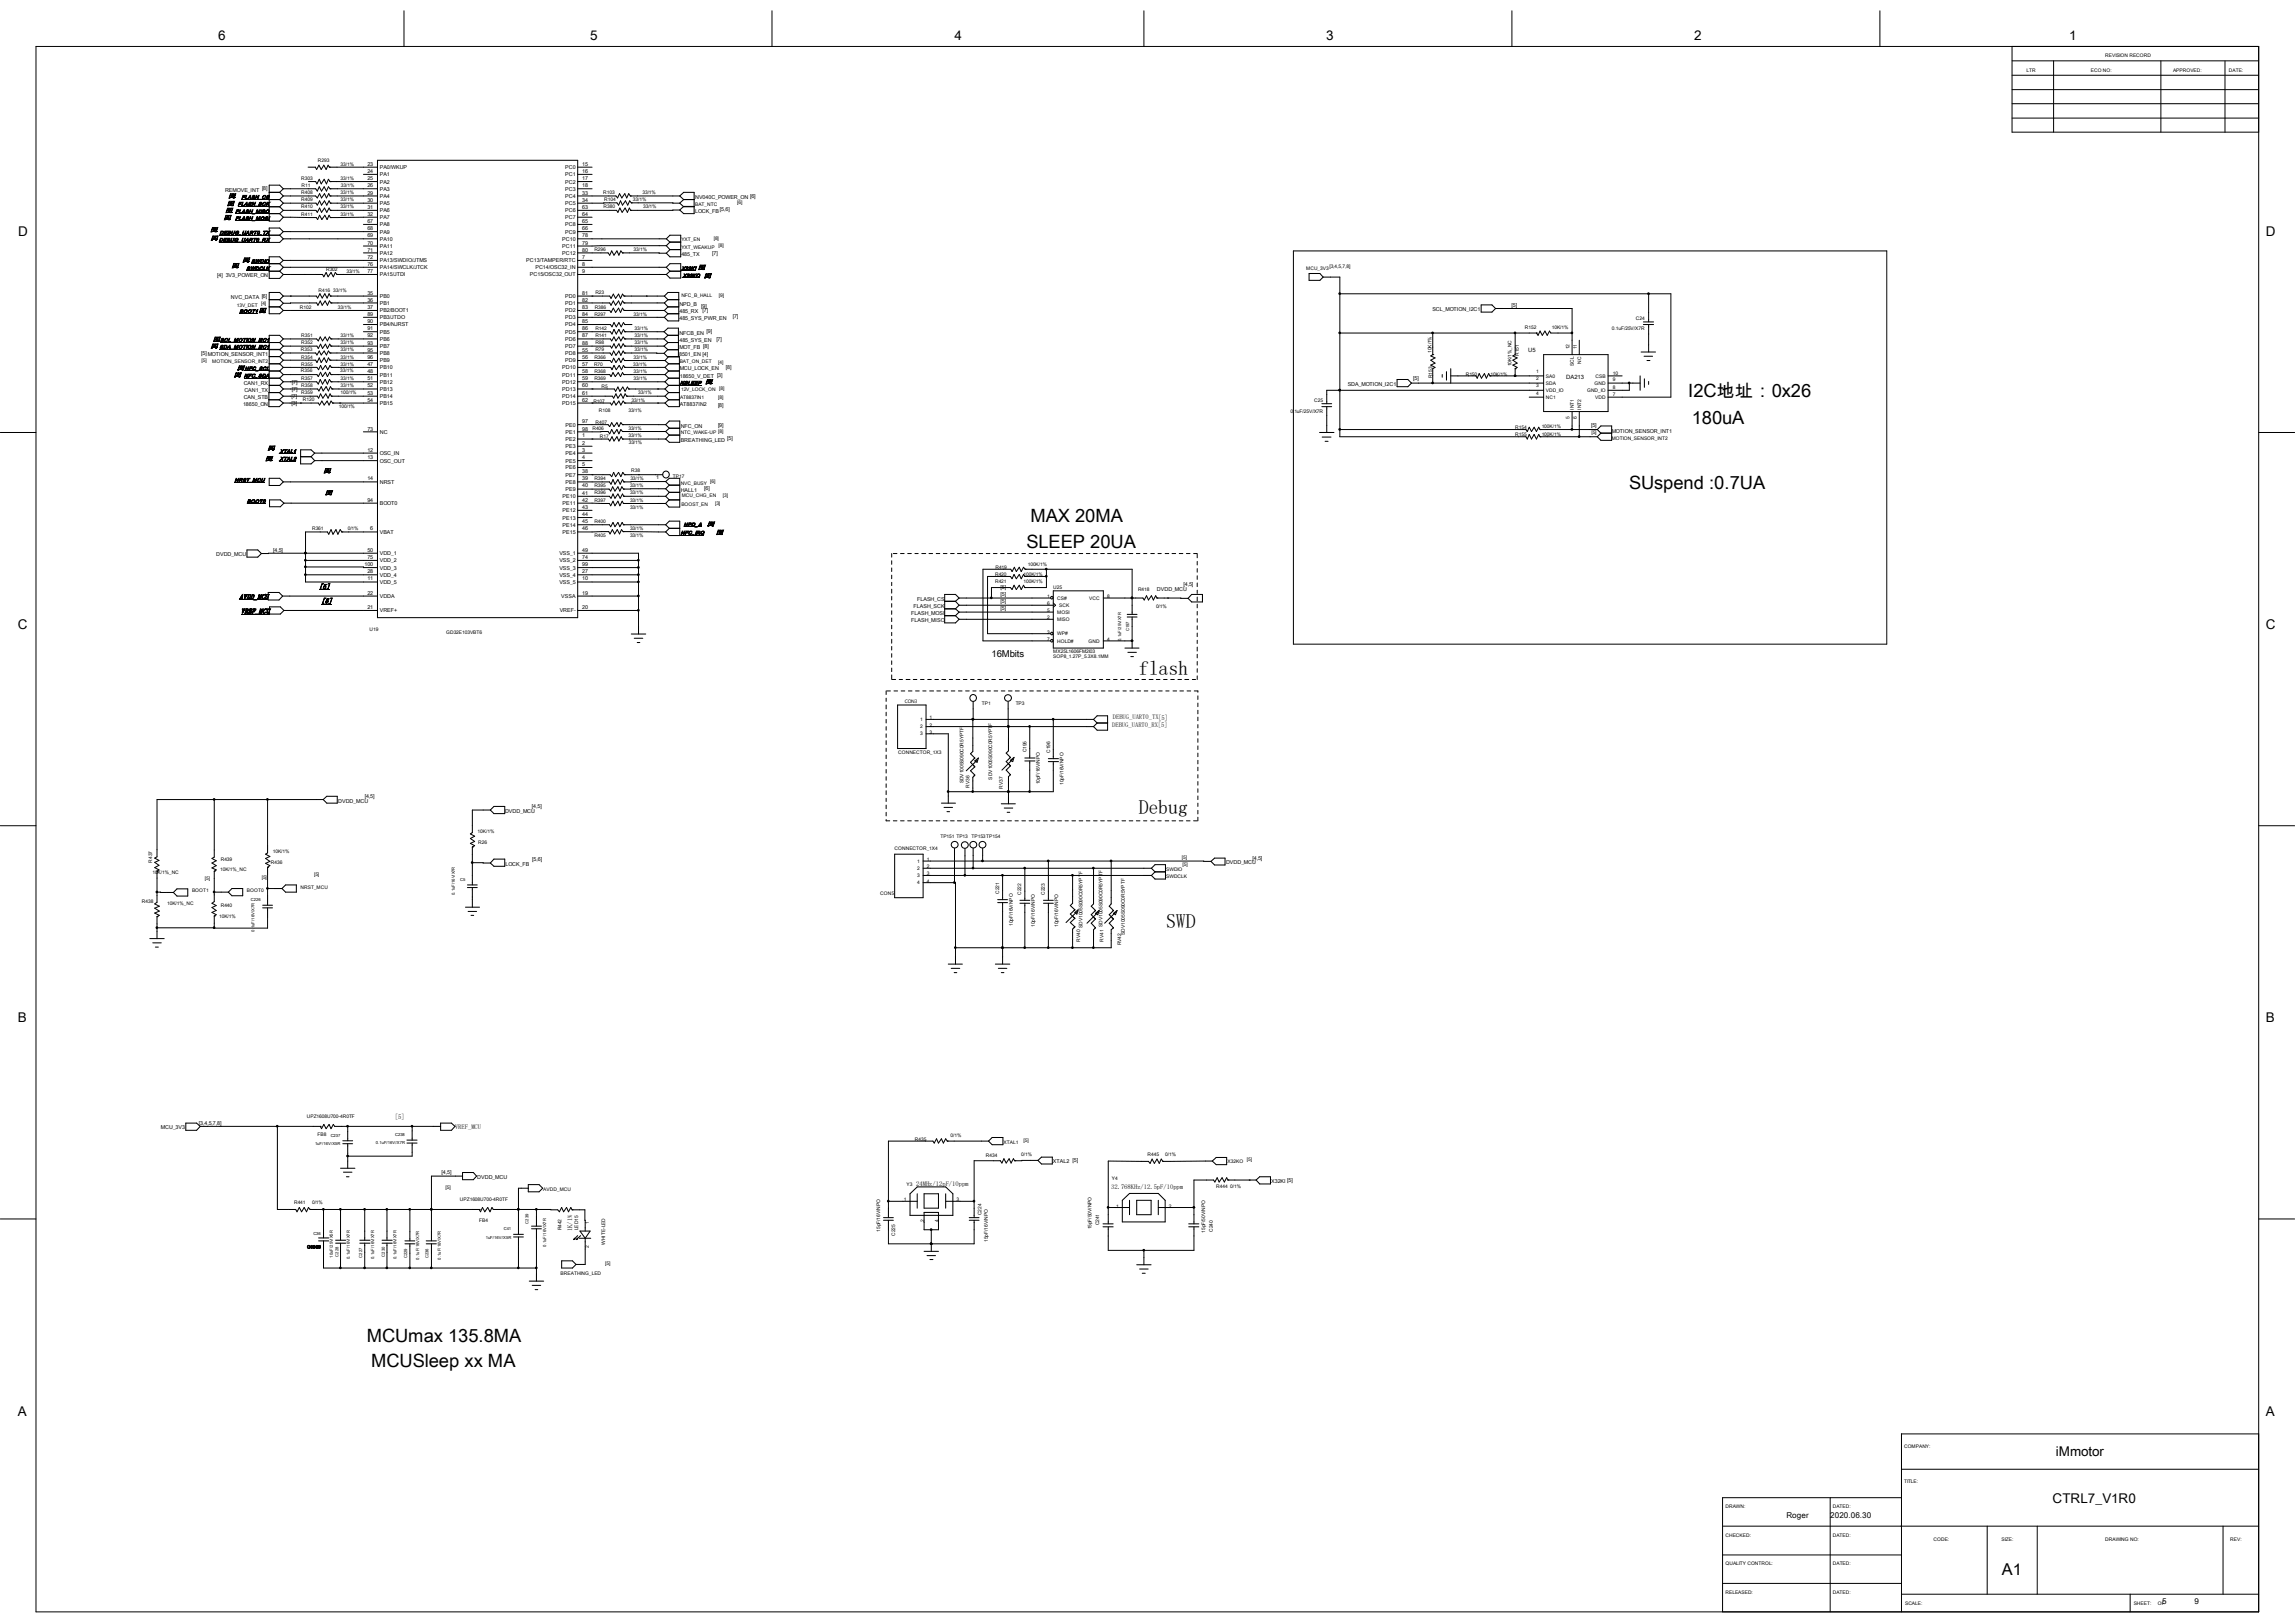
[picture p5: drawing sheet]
<svg xmlns="http://www.w3.org/2000/svg" width="297mm" height="210mm" viewBox="0 0 297 210" stroke-linecap="round" stroke-linejoin="round" font-family="sans-serif">
<defs><g id="words">
<g font-size="2.6">
<text x="147.4" y="87.3">flash</text>
<text x="147.4" y="105.3">Debug</text>
<text x="150.9" y="120.1">SWD</text>
</g>
<g font-size="2.4">
<text x="218.5" y="51.4">I2C地址：0x26</text>
<text x="218.9" y="54.9">180uA</text>
<text x="210.8" y="63.3">SUspend :0.7UA</text>
<text x="132.8" y="71">SLEEP 20UA</text>
<text x="133.3" y="67.6">MAX 20MA</text>
<text x="47.5" y="173.6">MCUmax 135.8MA</text>
<text x="48" y="176.8">MCUSleep xx MA</text>
</g>
<text font-size="2.1" x="259.1" y="203.8">A1</text>
<g font-size="1.7">
<text x="28.2" y="5.1">6</text>
<text x="76.4" y="5.1">5</text>
<text x="123.5" y="5.1">4</text>
<text x="171.6" y="5.1">3</text>
<text x="219.2" y="5.1">2</text>
<text x="267.8" y="5.1">1</text>
<text x="2.4" y="30.6">D</text>
<text x="293.2" y="30.5">D</text>
<text x="2.3" y="81.4">C</text>
<text x="293.2" y="81.4">C</text>
<text x="2.3" y="132.3">B</text>
<text x="293.2" y="132.3">B</text>
<text x="2.3" y="183.2">A</text>
<text x="293.2" y="183.2">A</text>
<text x="266.1" y="188.4">iMmotor</text>
<text x="265.6" y="194.4">CTRL7_V1R0</text>
</g>
<text font-size="1.2" x="128.3" y="85">16Mbits</text>
<g font-size="1">
<text x="231.2" y="196.5">Roger</text>
<text x="236.9" y="196.5">2020.06.30</text>
<text x="279.8" y="207.6">5</text>
<text x="284" y="207.6">9</text>
</g>
<g font-size=".9">
<text x="31" y="77.5">AVDD_MCU</text>
<text x="41.3" y="76.2">[5]</text>
<text x="31.2" y="79.4">VREF_MCU</text>
<text x="41.6" y="78.1">[5]</text>
</g>
<g font-size=".8">
<text x="197.8" y="45.5">U5</text>
<text x="202.7" y="49.1">DA213</text>
<text x="143.9" y="94">DEBUG_UART0_RX[5]</text>
<text x="144" y="93.1">DEBUG_UART0_TX[5]</text>
<text x="51.1" y="144.8">[5]</text>
<text x="58.9" y="146">VREF_MCU</text>
<text x="118.6" y="153.4">24MHz/12pF/10ppm</text>
<text x="143.8" y="153.9">32.768KHz/12.5pF/10ppm</text>
<text x="74" y="159.3" transform="rotate(-90 74 159.3)">1K/1%</text>
</g>
<g font-size=".7">
<text x="47.5" y="21.5">23</text>
<text x="47.5" y="22.4">24</text>
<text x="47.5" y="23.3">25</text>
<text x="49.1" y="21.9">PA0/WKUP</text>
<text x="49.1" y="22.8">PA1</text>
<text x="49.1" y="23.7">PA2</text>
<text x="73.2" y="21.9">PC0</text>
<text x="73.2" y="22.8">PC1</text>
<text x="73.2" y="23.7">PC2</text>
<text x="75.4" y="21.5">15</text>
<text x="75.4" y="22.4">16</text>
<text x="75.4" y="23.3">17</text>
<text x="27.3" y="29.9">[5]</text>
<text x="29" y="28.3">[5]</text>
<text x="29.1" y="24.8">REMOVE_INT</text>
<text x="29.3" y="27.4">[5]</text>
<text x="29.5" y="26.5">[5]</text>
<text x="29.6" y="25.5">[5]</text>
<text x="30.4" y="27.6">FLASH_MISO</text>
<text x="30.4" y="28.5">FLASH_MOSI</text>
<text x="30.8" y="26.6">FLASH_SCK</text>
<text x="31.2" y="25.7">FLASH_CS</text>
<text x="33.9" y="24.6">[8]</text>
<text x="47.5" y="24.2">26</text>
<text x="47.5" y="25.2">29</text>
<text x="47.5" y="26.1">30</text>
<text x="47.5" y="27">31</text>
<text x="47.5" y="27.9">32</text>
<text x="47.5" y="28.9">67</text>
<text x="47.5" y="29.8">68</text>
<text x="49.1" y="24.7">PA3</text>
<text x="49.1" y="25.6">PA4</text>
<text x="49.1" y="26.5">PA5</text>
<text x="49.1" y="27.5">PA6</text>
<text x="49.1" y="28.4">PA7</text>
<text x="49.1" y="29.3">PA8</text>
<text x="73.2" y="24.7">PC3</text>
<text x="73.2" y="25.6">PC4</text>
<text x="73.2" y="26.5">PC5</text>
<text x="73.2" y="27.5">PC6</text>
<text x="73.2" y="28.4">PC7</text>
<text x="73.2" y="29.3">PC8</text>
<text x="75.4" y="24.2">18</text>
<text x="75.4" y="25.2">33</text>
<text x="75.4" y="26.1">34</text>
<text x="75.4" y="27">63</text>
<text x="75.4" y="27.9">64</text>
<text x="75.4" y="28.9">65</text>
<text x="75.4" y="29.8">66</text>
<text x="90" y="25.7">NV040C_POWER_ON [6]</text>
<text x="90" y="27.6">LOCK_FB</text>
<text x="93.2" y="27.3">[5,6]</text>
<text x="27.3" y="31">[5]</text>
<text x="28.1" y="35.9">[4] 3V3_POWER_ON</text>
<text x="28.3" y="31.3">DEBUG_UART0_RX</text>
<text x="28.4" y="30.4">DEBUG_UART0_TX</text>
<text x="30.1" y="34.5">[5]</text>
<text x="31.5" y="33.8">[5]</text>
<text x="31.9" y="35">SWDCLK</text>
<text x="32.5" y="34">SWDIO</text>
<text x="47.5" y="30.7">69</text>
<text x="47.5" y="31.7">70</text>
<text x="47.5" y="32.6">71</text>
<text x="47.5" y="33.5">72</text>
<text x="47.5" y="34.4">76</text>
<text x="47.5" y="35.3">77</text>
<text x="49.1" y="30.2">PA9</text>
<text x="49.1" y="31.2">PA10</text>
<text x="49.1" y="32.1">PA11</text>
<text x="49.1" y="33">PA12</text>
<text x="49.1" y="34">PA13/SWDIO/JTMS</text>
<text x="49.1" y="34.8">PA14/SWCLK/JTCK</text>
<text x="49.1" y="35.8">PA15/JTDI</text>
<text x="68.1" y="34">PC13/TAMPER/RTC</text>
<text x="68.6" y="35.8">PC15/OSC32_OUT</text>
<text x="69.3" y="34.8">PC14/OSC32_IN</text>
<text x="72.8" y="31.2">PC10</text>
<text x="72.8" y="32.1">PC11</text>
<text x="72.8" y="33">PC12</text>
<text x="73.2" y="30.2">PC9</text>
<text x="75.4" y="33.5">7</text>
<text x="75.4" y="34.4">8</text>
<text x="75.4" y="35.3">9</text>
<text x="75.4" y="30.7">78</text>
<text x="75.4" y="31.7">79</text>
<text x="75.4" y="32.6">80</text>
<text x="88.2" y="35">X32KI</text>
<text x="88.2" y="33.1">485_TX</text>
<text x="88.3" y="35.9">X32KO</text>
<text x="90.4" y="34.8">[5]</text>
<text x="91.2" y="35.9">[5]</text>
<text x="92.2" y="32.9">[7]</text>
<text x="29.9" y="38.7">NVC_DATA [6]</text>
<text x="31" y="40.5">BOOT1</text>
<text x="33.6" y="40.3">[5]</text>
<text x="47.5" y="38.1">35</text>
<text x="47.5" y="39">36</text>
<text x="47.5" y="40">37</text>
<text x="47.5" y="40.9">89</text>
<text x="47.5" y="41.8">90</text>
<text x="49.1" y="38.6">PB0</text>
<text x="49.1" y="39.5">PB1</text>
<text x="49.1" y="40.4">PB2/BOOT1</text>
<text x="49.1" y="41.3">PB3/JTDO</text>
<text x="73.2" y="38.6">PD0</text>
<text x="73.2" y="39.5">PD1</text>
<text x="73.2" y="40.4">PD2</text>
<text x="73.2" y="41.3">PD3</text>
<text x="75.4" y="38.1">81</text>
<text x="75.4" y="39">82</text>
<text x="75.4" y="40">83</text>
<text x="75.4" y="40.9">84</text>
<text x="75.4" y="41.8">85</text>
<text x="87.9" y="40.5">485_RX</text>
<text x="87.9" y="41.4">485_SYS_PWR_EN</text>
<text x="87.9" y="39.6">NPD_B</text>
<text x="90.8" y="39.8">[9]</text>
<text x="90.9" y="40.4">[7]</text>
<text x="94.8" y="41.1">[7]</text>
<text x="185.4" y="40.3">SCL_MOTION_I2C1</text>
<text x="195.6" y="39.7">[5]</text>
<text x="26" y="45.9">[5]MOTION_SENSOR_INT1</text>
<text x="27.3" y="45">[5]</text>
<text x="27.6" y="44.1">[5]</text>
<text x="28.4" y="45.1">SDA_MOTION_I2C1</text>
<text x="28.5" y="44.2">SCL_MOTION_I2C1</text>
<text x="30.8" y="47.8">[9] NFC_SCL</text>
<text x="47.5" y="47.4">47</text>
<text x="47.5" y="42.8">91</text>
<text x="47.5" y="43.6">92</text>
<text x="47.5" y="44.6">93</text>
<text x="47.5" y="45.5">95</text>
<text x="47.5" y="46.4">96</text>
<text x="49.1" y="47.8">PB10</text>
<text x="49.1" y="42.2">PB4/NJRST</text>
<text x="49.1" y="43.2">PB5</text>
<text x="49.1" y="44.1">PB6</text>
<text x="49.1" y="45">PB7</text>
<text x="49.1" y="45.9">PB8</text>
<text x="49.1" y="46.9">PB9</text>
<text x="72.8" y="47.8">PD10</text>
<text x="73.2" y="45.9">PD8</text>
<text x="73.2" y="46.9">PD9</text>
<text x="73.2" y="42.2">PD4</text>
<text x="73.2" y="43.2">PD5</text>
<text x="73.2" y="44.1">PD6</text>
<text x="73.2" y="45">PD7</text>
<text x="75.4" y="45.5">55</text>
<text x="75.4" y="46.4">56</text>
<text x="75.4" y="47.4">57</text>
<text x="75.4" y="42.8">86</text>
<text x="75.4" y="43.6">87</text>
<text x="75.4" y="44.6">88</text>
<text x="87.9" y="46.1">8501_EN [4]</text>
<text x="87.9" y="44.2">485_SYS_EN</text>
<text x="87.9" y="45.1">MOT_FB [8]</text>
<text x="87.9" y="43.3">NFCB_EN</text>
<text x="88" y="47.9">MCU_LOCK_EN</text>
<text x="91.4" y="43.1">[9]</text>
<text x="92.7" y="44.1">[7]</text>
<text x="93.9" y="47.7">[8]</text>
<text x="30.4" y="48.7">[9]</text>
<text x="31.5" y="52.5">18650_ON</text>
<text x="31.5" y="49.8">CAN1_RX</text>
<text x="31.5" y="51.6">CAN_STB</text>
<text x="31.6" y="48.9">NFC_SDA</text>
<text x="31.6" y="50.7">CAN1_TX</text>
<text x="37.7" y="51.5">[7]</text>
<text x="37.7" y="52.5">[3]</text>
<text x="37.8" y="49.7">[7]</text>
<text x="37.8" y="50.6">[7]</text>
<text x="47.5" y="48.3">48</text>
<text x="47.5" y="49.2">51</text>
<text x="47.5" y="50.1">52</text>
<text x="47.5" y="51.1">53</text>
<text x="47.5" y="52">54</text>
<text x="49.1" y="48.7">PB11</text>
<text x="49.1" y="49.7">PB12</text>
<text x="49.1" y="50.6">PB13</text>
<text x="49.1" y="51.5">PB14</text>
<text x="49.1" y="52.4">PB15</text>
<text x="72.8" y="48.7">PD11</text>
<text x="72.8" y="49.7">PD12</text>
<text x="72.8" y="50.6">PD13</text>
<text x="72.8" y="51.5">PD14</text>
<text x="72.8" y="52.4">PD15</text>
<text x="75.4" y="48.3">58</text>
<text x="75.4" y="49.2">59</text>
<text x="75.4" y="50.1">60</text>
<text x="75.4" y="51.1">61</text>
<text x="75.4" y="52">62</text>
<text x="88" y="48.9">18650_V_DET [3]</text>
<text x="88" y="52.5">AT8837IN2</text>
<text x="88" y="49.8">NSLEEP</text>
<text x="91.4" y="49.6">[8]</text>
<text x="92.9" y="52.7">[8]</text>
<text x="174.4" y="50">SDA_MOTION_I2C1</text>
<text x="182.9" y="49.1">[5]</text>
<text x="34.4" y="59.5">[5]</text>
<text x="34.7" y="58.2">[5]</text>
<text x="36.2" y="58.6">XTAL1</text>
<text x="36.2" y="59.6">XTAL2</text>
<text x="47.5" y="58.5">12</text>
<text x="47.5" y="59.4">13</text>
<text x="47.5" y="55.7">73</text>
<text x="49.1" y="58.9">OSC_IN</text>
<text x="49.1" y="59.9">OSC_OUT</text>
<text x="49.1" y="56.1">NC</text>
<text x="73.2" y="57.1">PE2</text>
<text x="73.2" y="58">PE3</text>
<text x="73.2" y="58.9">PE4</text>
<text x="73.2" y="59.9">PE5</text>
<text x="73.2" y="55.2">PE0</text>
<text x="73.2" y="56.1">PE1</text>
<text x="75.4" y="56.6">1</text>
<text x="75.4" y="57.5">2</text>
<text x="75.4" y="58.5">3</text>
<text x="75.4" y="59.4">4</text>
<text x="75.4" y="54.8">97</text>
<text x="75.4" y="55.7">98</text>
<text x="88.1" y="57.1">BREATHING_LED [5]</text>
<text x="88.1" y="55.3">NFC_ON</text>
<text x="92.9" y="55.2">[9]</text>
<text x="205.9" y="55.2">[5]</text>
<text x="208.6" y="56">MOTION_SENSOR_INT1</text>
<text x="30.4" y="62.4">NRST_MCU</text>
<text x="32" y="65.1">BOOT0</text>
<text x="42" y="61.1">[5]</text>
<text x="42.2" y="63.9">[5]</text>
<text x="47.5" y="62.1">14</text>
<text x="47.5" y="64.9">94</text>
<text x="49.1" y="62.6">NRST</text>
<text x="49.1" y="65.4">BOOT0</text>
<text x="72.8" y="64.5">PE10</text>
<text x="72.8" y="65.4">PE11</text>
<text x="73.2" y="60.7">PE6</text>
<text x="73.2" y="61.7">PE7</text>
<text x="73.2" y="62.6">PE8</text>
<text x="73.2" y="63.5">PE9</text>
<text x="75.4" y="60.3">5</text>
<text x="75.4" y="61.3">38</text>
<text x="75.4" y="62.1">39</text>
<text x="75.4" y="63.1">40</text>
<text x="75.4" y="64">41</text>
<text x="75.4" y="64.9">42</text>
<text x="75.4" y="65.9">43</text>
<text x="84.9" y="61.9">1</text>
<text x="88.1" y="63.6">HALL1</text>
<text x="91.1" y="63.5">[6]</text>
<text x="28" y="72">DVDD_MCU</text>
<text x="35.3" y="71.4">[4,5]</text>
<text x="47.5" y="71.4">50</text>
<text x="47.9" y="68.6">6</text>
<text x="49.1" y="69.1">VBAT</text>
<text x="49.1" y="71.8">VDD_1</text>
<text x="72.4" y="71.8">VSS_1</text>
<text x="72.8" y="66.3">PE12</text>
<text x="72.8" y="67.2">PE13</text>
<text x="72.8" y="68.2">PE14</text>
<text x="72.8" y="69.1">PE15</text>
<text x="75.4" y="66.8">44</text>
<text x="75.4" y="67.7">45</text>
<text x="75.4" y="68.6">46</text>
<text x="75.4" y="71.4">49</text>
<text x="88.1" y="69.2">NFC_IRQ</text>
<text x="88.5" y="68.1">NPD_A</text>
<text x="91.6" y="68">[9]</text>
<text x="92.8" y="69">[9]</text>
<text x="47.2" y="73.2">100</text>
<text x="47.5" y="75.1">11</text>
<text x="47.5" y="77">22</text>
<text x="47.5" y="74.2">28</text>
<text x="47.5" y="72.3">75</text>
<text x="49.1" y="75.6">VDD_5</text>
<text x="49.1" y="77.4">VDDA</text>
<text x="49.1" y="74.6">VDD_4</text>
<text x="49.1" y="72.8">VDD_2</text>
<text x="49.1" y="73.7">VDD_3</text>
<text x="72.4" y="75.6">VSS_5</text>
<text x="72.4" y="74.6">VSS_4</text>
<text x="72.4" y="72.8">VSS_2</text>
<text x="72.4" y="73.7">VSS_3</text>
<text x="72.6" y="77.4">VSSA</text>
<text x="75.4" y="75.1">10</text>
<text x="75.4" y="77">19</text>
<text x="75.4" y="74.2">27</text>
<text x="75.4" y="72.3">74</text>
<text x="75.4" y="73.2">99</text>
<text x="118.7" y="77.8">FLASH_CS</text>
<text x="129.5" y="77.1">[5]</text>
<text x="129.5" y="76.2">[5]</text>
<text x="149.7" y="76.5">DVDD_MCU</text>
<text x="153.2" y="75.9">[4,5]</text>
<text x="47.5" y="78.8">21</text>
<text x="49.1" y="79.2">VREF+</text>
<text x="72.4" y="79.2">VREF-</text>
<text x="75.4" y="78.8">20</text>
<text x="117.9" y="79.6">FLASH_MOSI</text>
<text x="117.9" y="80.5">FLASH_MISO</text>
<text x="118.2" y="78.7">FLASH_SCK</text>
<text x="129.5" y="78.1">[5]</text>
<text x="129.5" y="79">[5]</text>
<text x="43.8" y="103.8">DVDD_MCU</text>
<text x="47.2" y="103.3">[4,5]</text>
<text x="65.4" y="105.2">DVDD_MCU</text>
<text x="68.8" y="104.6">[4,5]</text>
<text x="65.4" y="112">LOCK_FB</text>
<text x="68.9" y="111.4">[5,6]</text>
<text x="158.7" y="111.8">DVDD_MCU</text>
<text x="162.1" y="111.3">[4,5]</text>
<text x="20.8" y="146.1">MCU_3V3</text>
<text x="25.7" y="145.5">[3,4,5,7,8]</text>
<text x="57.1" y="151.9">[4,5]</text>
<text x="61.8" y="152.6">DVDD_MCU</text>
<text x="136.3" y="150.5">XTAL2 [5]</text>
<text x="164.5" y="153.1">X32KI [5]</text>
</g>
<g font-size=".6">
<text x="262.3" y="9.3">LTR</text>
<text x="270.6" y="9.3">ECO NO:</text>
<text x="272.5" y="7.4">REVISION RECORD</text>
<text x="281.2" y="9.3">APPROVED:</text>
<text x="288.5" y="9.3">DATE:</text>
<text x="39" y="23.3">R303</text>
<text x="41.1" y="21">R293</text>
<text x="44.1" y="21.4">33/1%</text>
<text x="44.1" y="23.3">33/1%</text>
<text x="39" y="25.1">R408</text>
<text x="39" y="26">R409</text>
<text x="39" y="27">R410</text>
<text x="39" y="27.9">R411</text>
<text x="39" y="24.2">R11</text>
<text x="44.1" y="25.1">33/1%</text>
<text x="44.1" y="26">33/1%</text>
<text x="44.1" y="27">33/1%</text>
<text x="44.1" y="27.9">33/1%</text>
<text x="44.1" y="24.2">33/1%</text>
<text x="78.1" y="25.1">R103</text>
<text x="78.1" y="27">R380</text>
<text x="78.2" y="26">R104</text>
<text x="81.9" y="26">33/1%</text>
<text x="83.1" y="25.1">33/1%</text>
<text x="83.2" y="27">33/1%</text>
<text x="90" y="26.6">BAT_NTC</text>
<text x="95.4" y="26.5">[6]</text>
<text x="42.2" y="35.1">R302</text>
<text x="44.8" y="35.3">33/1%</text>
<text x="76.9" y="32.5">R296</text>
<text x="82" y="32.5">33/1%</text>
<text x="88.2" y="32.2">YXT_WEAKUP</text>
<text x="88.2" y="31.2">YXT_EN</text>
<text x="92.4" y="31.1">[8]</text>
<text x="93" y="32">[8]</text>
<text x="169" y="34.9">MCU_3V3</text>
<text x="172" y="34.7">[3,4,5,7,8]</text>
<text x="30.6" y="39.7">13V_DET</text>
<text x="33.8" y="39.5">[4]</text>
<text x="38.8" y="40">R102</text>
<text x="41.2" y="37.8">R416</text>
<text x="43.1" y="37.8">33/1%</text>
<text x="43.7" y="40">33/1%</text>
<text x="76.9" y="40.9">R297</text>
<text x="77" y="39.9">R386</text>
<text x="77" y="38.1">R23</text>
<text x="82" y="40.9">33/1%</text>
<text x="88.2" y="38.5">NFC_B_HALL</text>
<text x="93" y="38.4">[9]</text>
<text x="211.7" y="41.4">C24</text>
<text x="26.1" y="46.8">[5]</text>
<text x="27.5" y="47">MOTION_SENSOR_INT2</text>
<text x="38.9" y="45.4">R353</text>
<text x="39" y="43.6">R351</text>
<text x="39" y="44.5">R352</text>
<text x="39" y="46.4">R354</text>
<text x="39" y="47.3">R355</text>
<text x="44.1" y="45.5">33/1%</text>
<text x="44.1" y="43.6">33/1%</text>
<text x="44.1" y="44.5">33/1%</text>
<text x="44.1" y="46.4">33/1%</text>
<text x="44.1" y="47.3">33/1%</text>
<text x="76.9" y="47.3">R70</text>
<text x="76.9" y="46.4">R366</text>
<text x="77" y="45.5">R79</text>
<text x="77" y="44.5">R98</text>
<text x="77" y="43.6">R141</text>
<text x="77" y="42.7">R142</text>
<text x="82" y="47.3">33/1%</text>
<text x="82" y="46.4">33/1%</text>
<text x="82.1" y="45.5">33/1%</text>
<text x="82.1" y="44.5">33/1%</text>
<text x="82.1" y="43.6">33/1%</text>
<text x="82.1" y="42.7">33/1%</text>
<text x="88" y="47">BAT_ON_DET</text>
<text x="93" y="47.1">[4]</text>
<text x="185.3" y="45.7" transform="rotate(-90 185.3 45.7)">10K/1%</text>
<text x="195.6" y="47.4" transform="rotate(-90 195.6 47.4)">10K/1%_NC</text>
<text x="196.6" y="46.1" transform="rotate(-90 196.6 46.1)">R151</text>
<text x="197.4" y="42.6">R152</text>
<text x="200.8" y="42.6">10K/1%</text>
<text x="203.1" y="45.2" transform="rotate(-90 203.1 45.2)">12</text>
<text x="203.7" y="47.4" transform="rotate(-90 203.7 47.4)">SCL</text>
<text x="204.1" y="45.2" transform="rotate(-90 204.1 45.2)">11</text>
<text x="204.6" y="47.1" transform="rotate(-90 204.6 47.1)">NC</text>
<text x="208.6" y="42.8">0.1uF/25V/X7R</text>
<text x="38.9" y="48.2">R356</text>
<text x="39" y="49.1">R357</text>
<text x="39" y="50.1">R358</text>
<text x="39" y="51">R359</text>
<text x="39.2" y="51.9">R120</text>
<text x="43.9" y="52.8">100/1%</text>
<text x="44" y="48.2">33/1%</text>
<text x="44.1" y="49.1">33/1%</text>
<text x="44.1" y="50.1">33/1%</text>
<text x="44.1" y="51">100/1%</text>
<text x="76.8" y="52.1">R107</text>
<text x="76.9" y="48.2">R368</text>
<text x="76.9" y="49.1">R369</text>
<text x="77.5" y="53.3">R108</text>
<text x="77.9" y="50.2">R5</text>
<text x="81.3" y="53.3">33/1%</text>
<text x="81.7" y="52">33/1%</text>
<text x="82" y="48.2">33/1%</text>
<text x="82" y="49.1">33/1%</text>
<text x="82.6" y="51">33/1%</text>
<text x="88" y="51.6">AT8837IN1</text>
<text x="88.1" y="50.5">12V_LOCK_ON</text>
<text x="93" y="51.7">[8]</text>
<text x="93.1" y="50.4">[8]</text>
<text x="167" y="53.4">0.1uF/25V/X7R</text>
<text x="170.1" y="52">C25</text>
<text x="185.3" y="48.9" transform="rotate(-90 185.3 48.9)">R153</text>
<text x="189.7" y="48.6">R150</text>
<text x="192.9" y="48.6">10K/1%</text>
<text x="198.8" y="51.1">4</text>
<text x="198.8" y="48.3">1</text>
<text x="198.8" y="49.2">2</text>
<text x="198.8" y="50.1">3</text>
<text x="200.1" y="51.6">NC1</text>
<text x="200.1" y="48.9">SA0</text>
<text x="200.1" y="49.8">SDA</text>
<text x="200.1" y="50.7">VDD_IO</text>
<text x="203.7" y="53" transform="rotate(-90 203.7 53)">INT1</text>
<text x="204.6" y="53" transform="rotate(-90 204.6 53)">INT2</text>
<text x="205.4" y="50.7">GND_IO</text>
<text x="206.4" y="49.8">GND</text>
<text x="206.5" y="51.6">VDD</text>
<text x="206.5" y="48.9">CSB</text>
<text x="208.7" y="48.5">10</text>
<text x="208.7" y="50.4">8</text>
<text x="208.7" y="49.3">9</text>
<text x="208.7" y="51.3">7</text>
<text x="76.7" y="55.6">R406</text>
<text x="77.1" y="54.8">R407</text>
<text x="77.6" y="56.6">R17</text>
<text x="81.3" y="56.6">33/1%</text>
<text x="81.3" y="55.6">33/1%</text>
<text x="81.4" y="57.4">33/1%</text>
<text x="88.1" y="56.2">NTC_WAKE-UP</text>
<text x="93" y="56">[8]</text>
<text x="196.1" y="55.5">R154</text>
<text x="196.1" y="56.4">R155</text>
<text x="199.5" y="55.3">100K/1%</text>
<text x="199.5" y="56.4">100K/1%</text>
<text x="203.1" y="54.3" transform="rotate(-90 203.1 54.3)">5</text>
<text x="204.1" y="54.3" transform="rotate(-90 204.1 54.3)">6</text>
<text x="206" y="56.1">[5]</text>
<text x="208.6" y="57">MOTION_SENSOR_INT2</text>
<text x="76.9" y="62.1">R394</text>
<text x="76.9" y="63">R395</text>
<text x="76.9" y="64">R396</text>
<text x="76.9" y="64.9">R397</text>
<text x="81.5" y="63">33/1%</text>
<text x="81.5" y="64">33/1%</text>
<text x="81.5" y="64.9">33/1%</text>
<text x="81.5" y="65.8">33/1%</text>
<text x="81.6" y="62.1">33/1%</text>
<text x="81.7" y="61">R38</text>
<text x="87.1" y="61.8">TP17</text>
<text x="88.1" y="62.7">NVC_BUSY</text>
<text x="88.2" y="65.4">BOOST_EN</text>
<text x="88.2" y="64.3">MCU_CHG_EN</text>
<text x="91.9" y="62.5">[6]</text>
<text x="92.5" y="65.3">[3]</text>
<text x="93.6" y="64.3">[3]</text>
<text x="40.4" y="68.6">R361</text>
<text x="45" y="68.6">0/1%</text>
<text x="76.9" y="67.6">R400</text>
<text x="76.9" y="69.5">R405</text>
<text x="81.5" y="69.5">33/1%</text>
<text x="81.5" y="68.6">33/1%</text>
<text x="128.8" y="74.5">R420</text>
<text x="128.8" y="75.5">R421</text>
<text x="128.8" y="73.6">R419</text>
<text x="132.5" y="74.5">100K/1%</text>
<text x="132.5" y="75.5">100K/1%</text>
<text x="133" y="73.2">100K/1%</text>
<text x="135.5" y="77.4">1</text>
<text x="136.3" y="76.2">U25</text>
<text x="136.8" y="77.6">CS#</text>
<text x="141" y="77.6">VCC</text>
<text x="143.3" y="77.4">8</text>
<text x="147.3" y="76.4">R418</text>
<text x="47.8" y="81.7">U19</text>
<text x="57.7" y="82">GD32E103VBT6</text>
<text x="135.5" y="80.1">2</text>
<text x="135.5" y="82">3</text>
<text x="135.5" y="79.2">5</text>
<text x="135.5" y="78.3">6</text>
<text x="135.5" y="82.9">7</text>
<text x="136.8" y="80.3">MISO</text>
<text x="136.8" y="82.2">WP#</text>
<text x="136.8" y="79.4">MOSI</text>
<text x="136.8" y="83.1">HOLD#</text>
<text x="137.1" y="78.5">SCK</text>
<text x="140.9" y="83.1">GND</text>
<text x="143.3" y="82.9">4</text>
<text x="149.6" y="78.7">0/1%</text>
<text x="136.3" y="84.5">MX25L1606FM2I03</text>
<text x="136.3" y="85.2">SOP8_1.27P_5.3X8.1MM</text>
<text x="117.1" y="91">CON3</text>
<text x="119.1" y="94.2">2</text>
<text x="119.1" y="93.3">1</text>
<text x="119.1" y="95.2">3</text>
<text x="120.3" y="94">2</text>
<text x="120.3" y="93.1">1</text>
<text x="120.3" y="95">3</text>
<text x="127.1" y="91.3">TP1</text>
<text x="131.4" y="91.3">TP3</text>
<text x="116.2" y="97.6">CONNECTOR_1X3</text>
<text x="124.7" y="101.4" transform="rotate(-90 124.7 101.4)">SDV1005S090C0R5YPTF</text>
<text x="125.5" y="101.9" transform="rotate(-90 125.5 101.9)">RV36</text>
<text x="128.4" y="100.9" transform="rotate(-90 128.4 100.9)">SDV1005S090C0R5YPTF</text>
<text x="132.8" y="97.4" transform="rotate(-90 132.8 97.4)">C195</text>
<text x="134.6" y="101.5" transform="rotate(-90 134.6 101.5)">10pF/16V/NPO</text>
<text x="135.9" y="97.4" transform="rotate(-90 135.9 97.4)">C196</text>
<text x="137.6" y="101.6" transform="rotate(-90 137.6 101.6)">10pF/16V/NPO</text>
<text x="61.8" y="107.8">10K/1%</text>
<text x="129.8" y="102.1" transform="rotate(-90 129.8 102.1)">RV37</text>
<text x="19.7" y="111.6" transform="rotate(-90 19.7 111.6)">R437</text>
<text x="19.7" y="113.1">10K/1%_NC</text>
<text x="26.5" y="113.8">[5]</text>
<text x="28.5" y="112.7">10K/1%_NC</text>
<text x="28.6" y="111.4">R439</text>
<text x="33.9" y="113.7">[5]</text>
<text x="35.1" y="111.8">R436</text>
<text x="35.3" y="110.4">10K/1%</text>
<text x="40.6" y="113.3">[5]</text>
<text x="61.9" y="109.2">R26</text>
<text x="115.8" y="110">CONNECTOR_1X4</text>
<text x="118.7" y="112.6">2</text>
<text x="118.7" y="111.6">1</text>
<text x="118.7" y="113.5">3</text>
<text x="119.9" y="112.4">2</text>
<text x="119.9" y="111.4">1</text>
<text x="119.9" y="113.3">3</text>
<text x="121.7" y="108.4">TP151 TP13</text>
<text x="125.7" y="108.4">TP153TP154</text>
<text x="150.9" y="112.7">SWDIO</text>
<text x="150.9" y="113.6">SWDCLK</text>
<text x="153" y="111.2">[5]</text>
<text x="153" y="112.1">[5]</text>
<text x="18.4" y="116.9">R438</text>
<text x="21.6" y="117.1">10K/1%_NC</text>
<text x="24.8" y="115.5">BOOT1</text>
<text x="28.4" y="118.7">10K/1%</text>
<text x="28.6" y="117.4">R440</text>
<text x="32" y="115.4">BOOT0</text>
<text x="38.9" y="115">NRST_MCU</text>
<text x="113.9" y="115.9">CON5</text>
<text x="118.7" y="114.4">4</text>
<text x="119.9" y="114.2">4</text>
<text x="129.3" y="115.6" transform="rotate(-90 129.3 115.6)">C221</text>
<text x="131.1" y="119.8" transform="rotate(-90 131.1 119.8)">10pF/16V/NPO</text>
<text x="132.2" y="115.8" transform="rotate(-90 132.2 115.8)">C222</text>
<text x="133.9" y="119.9" transform="rotate(-90 133.9 119.9)">10pF/16V/NPO</text>
<text x="135.2" y="115.8" transform="rotate(-90 135.2 115.8)">C223</text>
<text x="137" y="119.9" transform="rotate(-90 137 119.9)">10pF/16V/NPO</text>
<text x="139.8" y="121.9" transform="rotate(-90 139.8 121.9)">RV40</text>
<text x="140.1" y="120.1" transform="rotate(-90 140.1 120.1)">SDV1005S090C0R5YPTF</text>
<text x="142.8" y="121.9" transform="rotate(-90 142.8 121.9)">RV41 SDV1005S090C0R5YPTF</text>
<text x="145.1" y="122.3" transform="rotate(-90 145.1 122.3)">RV42</text>
<text x="145.6" y="121" transform="rotate(-90 145.6 121)">SDV1005S090C0R5YPTF</text>
<text x="39.7" y="144.7">UPZ1608U700-4R0TF</text>
<text x="41.1" y="147">FB8</text>
<text x="118.4" y="147.6">R435</text>
<text x="123" y="147.2">0/1%</text>
<text x="127.6" y="149.8">R434</text>
<text x="129.9" y="148">XTAL1</text>
<text x="132.2" y="149.6">0/1%</text>
<text x="132.5" y="147.8">[5]</text>
<text x="148.5" y="149.6">R445</text>
<text x="150.8" y="149.6">0/1%</text>
<text x="38.1" y="155.8">R441</text>
<text x="40.4" y="155.8">0/1%</text>
<text x="57.7" y="153.9">[5]</text>
<text x="59.5" y="155.4">UPZ1608U700-4R0TF</text>
<text x="70.3" y="154.1">AVDD_MCU</text>
<text x="117" y="155.4">1</text>
<text x="117.3" y="153.4">Y3</text>
<text x="123.8" y="155.4">3</text>
<text x="143.9" y="152.7">Y4</text>
<text x="157.4" y="153.8">R444 0/1%</text>
<text x="158.9" y="150.5">X32KO</text>
<text x="161.4" y="150.3">[5]</text>
<text x="62" y="158.1">FB4</text>
<text x="72.6" y="159.2" transform="rotate(-90 72.6 159.2)">R442</text>
<text x="74.8" y="159.2" transform="rotate(-90 74.8 159.2)">LED15</text>
<text x="76.2" y="161.5" transform="rotate(-90 76.2 161.5)">2</text>
<text x="76.2" y="158.4" transform="rotate(-90 76.2 158.4)">1</text>
<text x="78.3" y="161.1" transform="rotate(-90 78.3 161.1)">WHITE-LED</text>
<text x="113.9" y="159.4" transform="rotate(-90 113.9 159.4)">15pF/16V/NPO</text>
<text x="115.8" y="159.9" transform="rotate(-90 115.8 159.9)">C225</text>
<text x="119.6" y="158.1" transform="rotate(-90 119.6 158.1)">2</text>
<text x="121.5" y="158.1" transform="rotate(-90 121.5 158.1)">4</text>
<text x="127" y="157.3" transform="rotate(-90 127 157.3)">C224</text>
<text x="127.9" y="160.7" transform="rotate(-90 127.9 160.7)">15pF/16V/NPO</text>
<text x="141.3" y="159.1" transform="rotate(-90 141.3 159.1)">15pF/50V/NPO</text>
<text x="142.2" y="158.6" transform="rotate(-90 142.2 158.6)">C241</text>
<text x="144.4" y="156.3">1</text>
<text x="151.3" y="156.3">2</text>
<text x="156" y="159.5" transform="rotate(-90 156 159.5)">15pF/50V/NPO</text>
<text x="157" y="159.4" transform="rotate(-90 157 159.4)">C240</text>
<text x="72.6" y="165">BREATHING_LED</text>
<text x="78.3" y="163.7">[5]</text>
<text x="246.4" y="187.3">COMPANY:</text>
<text x="246.4" y="191.9">TITLE:</text>
<text x="223.3" y="195.2">DRAWN:</text>
<text x="237.2" y="195.2">DATED:</text>
<text x="223.3" y="198.9">CHECKED:</text>
<text x="223.3" y="202.6">QUALITY CONTROL:</text>
<text x="237.2" y="198.9">DATED:</text>
<text x="237.2" y="202.6">DATED:</text>
<text x="250.2" y="199.3">CODE:</text>
<text x="259" y="199.3">SIZE:</text>
<text x="272.5" y="199.3">DRAWING NO:</text>
<text x="288.6" y="199.3">REV:</text>
<text x="223.3" y="206.3">RELEASED:</text>
<text x="237.2" y="206.3">DATED:</text>
<text x="246.5" y="207.7">SCALE:</text>
<text x="276.1" y="207.7">SHEET:</text>
<text x="279.3" y="207.7">OF</text>
</g>
<g font-size=".5">
<text x="145.1" y="82.9" transform="rotate(-90 145.1 82.9)">0.1uF/25V/X7R</text>
<text x="146.1" y="81.7" transform="rotate(-90 146.1 81.7)">C197</text>
<text x="59.6" y="114">C5</text>
<text x="32.5" y="116.5">C226</text>
<text x="58.9" y="115.8" transform="rotate(-90 58.9 115.8)">0.1uF/16V/X7R</text>
<text x="32.9" y="120.6" transform="rotate(-90 32.9 120.6)">0.1uF/16V/X7R</text>
<text x="40.8" y="148.2">1uF/16V/X5R</text>
<text x="42.8" y="147.1">C237</text>
<text x="48.6" y="148.1">0.1uF/16V/X7R</text>
<text x="51.1" y="147">C238</text>
<text x="39.8" y="161.5">C0805</text>
<text x="40.6" y="159.8">C36</text>
<text x="62.9" y="160.3">1uF/16V/X5R</text>
<text x="65.2" y="159.2">C41</text>
<text x="68.4" y="158.3" transform="rotate(-90 68.4 158.3)">C239</text>
<text x="70.7" y="161.3" transform="rotate(-90 70.7 161.3)">0.1uF/16V/X7R</text>
<text x="43.1" y="162.7" transform="rotate(-90 43.1 162.7)">10uF/25V/X5R</text>
<text x="43.8" y="162.6" transform="rotate(-90 43.8 162.6)">C228</text>
<text x="45.3" y="162.9" transform="rotate(-90 45.3 162.9)">0.1uF/16V/X7R</text>
<text x="46.9" y="162.7" transform="rotate(-90 46.9 162.7)">C227</text>
<text x="48.4" y="162.9" transform="rotate(-90 48.4 162.9)">0.1uF/16V/X7R</text>
<text x="49.8" y="162.6" transform="rotate(-90 49.8 162.6)">C230</text>
<text x="51.3" y="162.9" transform="rotate(-90 51.3 162.9)">0.1uF/16V/X7R</text>
<text x="52.7" y="162.8" transform="rotate(-90 52.7 162.8)">C229</text>
<text x="54.3" y="163" transform="rotate(-90 54.3 163)">0.1uF/16V/X7R</text>
<text x="55.5" y="162.8" transform="rotate(-90 55.5 162.8)">C236</text>
<text x="57.1" y="163" transform="rotate(-90 57.1 163)">0.1uF/16V/X7R</text>
</g>
</g></defs>
<g fill="none" stroke="#000" stroke-width=".13">
<path d="M4.7 6h287.6v202.6h-287.6zM52.3 1.4v4.6M99.9 1.4v4.6M148 1.4v4.6M195.7 1.4v4.6M243.3 1.4v4.6M260.4 7.9h31.9M260.4 9.7h31.9M260.4 13.4h31.9M260.4 15.3h31.9M260.4 6v11.1h31.9M260.4 11.6h31.9"/>
<path d="M265.8 7.9v9.2M279.7 7.9v9.2M288 7.9v9.2M28.3 31.3h6.5M28.4 30.4h6.4M30.4 27.7h4.4M30.4 28.6h4.4M30.8 26.7h4M31.2 25.8h3.6M31.9 35h2.9M32.5 34.1h2.3M34.8 39.7h1.4"/>
<path d="M34.8 35.1h1.4M34.8 34.1h1.4M34.8 25.8h1.4M34.8 24.9h1.4M34.8 26.8h1.4M34.8 27.6h1.4M34.8 30.4h1.4M34.8 38.8h1.4M36.2 39.7l.5 .5M36.2 34.1l.5 .5M36.2 24.9l.5 .5M36.2 25.8l.5 .5"/>
<path d="M36.2 26.8l.5 .4M36.2 27.6l.5 .5M36.2 30.4l.5 .5M36.2 35.1l.5 .4M36.2 38.8l.5 .4M36.7 33.7h12.2M36.7 34.6h12.2M36.7 35.5h5l.2 .3 .3-.5 .3 .5 .3-.5 .3 .5 .3-.5 .2 .2M36.7 24.4h4.2l.2 .3 .2-.5 .3 .5 .4-.5 .2 .5 .3-.5 .2 .2M36.7 25.4h4.2l.2 .2 .3-.5 .2 .5 .4-.5 .2 .5 .3-.5 .2 .3M36.7 26.3h4.2l.2 .2 .3-.5 .2 .5 .4-.5 .3 .5 .3-.5 .2 .3M36.7 27.2h4.2l.2 .3 .3-.6 .2 .6 .4-.6 .3 .6 .3-.6 .2 .3"/>
<path d="M36.7 28.1l4.2 .1 .2 .2 .3-.5 .3 .5 .3-.5 .3 .5 .3-.5 .2 .3M36.7 38.3h4.2l.2 .3 .3-.6 .3 .6 .3-.6 .3 .6 .3-.6 .2 .3M36.7 30h12.2M36.7 30.9h12.2M36.7 24.4l-.5-.4h-1.4v4.6h1.4l.5-.5M36.7 30l-.5-.5h-1.4v1.9h1.4l.5-.5M36.7 33.7l-.5-.5h-1.4v2.8h1.4l.5-.5M36.7 38.3l-.5-.5h-1.4v2.8h1.4l.5-.4M36.7 34.6l-.5 .5M36.7 33.7l-.5 .4M36.7 25.4l-.5 .4M36.7 26.3l-.5 .5"/>
<path d="M36.7 27.2l-.5 .4M36.7 30l-.5 .4M36.7 38.3l-.5 .5M36.7 24.4l-.5 .5M36.7 39.2l-.5 .5M37.6 38.3h.1M39.4 35.5h.1M39.9 21.6h.9l.2 .3 .3-.5 .3 .5 .3-.5 .3 .5 .3-.5 .1 .2M39.9 23.5h1l.1 .3 .3-.6 .3 .6 .4-.6 .2 .6 .3-.6 .2 .3M42.6 21.6h.1M42.6 21.6h6.3M42.7 23.5h.1"/>
<path d="M42.7 25.4h.1M42.7 24.4h.1M42.7 23.5h6.2M42.7 24.4h6.2M42.7 25.4h6.2M42.8 26.3h.1M42.8 27.2h.1M42.8 28.2h.1M42.8 38.3h.1M42.8 26.3h6.1M42.8 27.2h6.1M42.8 38.3h6.1"/>
<path d="M42.8 39.2h.1M42.8 39.2l-.2-.3-.2 .6-.3-.6-.4 .6-.3-.6-.3 .6-.1-.3h-4.3M42.8 39.2h6.1M43.6 35.5h.1M43.6 35.5h5.3M47 22.6h1.9M47 29h1.9M47 31.8h1.9M47 32.7h1.9M48.9 20.7h25.9v59.2h-25.9zM48.9 28.1l-6.1 .1M74.8 33.7h1.8"/>
<path d="M74.8 34.6h11.4M74.8 35.5h11.4M74.8 21.6h1.8M74.8 22.6h1.8M74.8 23.5h1.8M74.8 24.4h1.8M74.8 25.4h4.9l.2 .2 .3-.5 .3 .5 .4-.5 .2 .5 .3-.5 .2 .3M74.8 27.2h5l.2 .3 .2-.6 .3 .6 .4-.6 .3 .6 .2-.6 .2 .3M74.8 28.1h1.8M74.8 38.3h4.1l.2 .3 .3-.5 .3 .5 .4-.5 .2 .5 .3-.5 .2 .2M74.8 39.2h4.1l.2 .3 .3-.6 .3 .6 .4-.6 .2 .6 .3-.6 .2 .3M74.8 29h1.8"/>
<path d="M74.8 30h1.8M74.8 30.9h11.4M74.8 32.7h3.9l.2 .3 .3-.5 .3 .5 .3-.5 .3 .5 .2-.5 .3 .2M76.6 38.3h.1M80.6 32.7h.1M80.6 32.7l5.6 .1M80.8 39.2h.1M80.8 38.3h.1M80.8 38.3h5.2M80.8 39.2h5.2M81.6 25.4h.1M81.6 25.4h6.4"/>
<path d="M81.6 27.2h.1M81.7 26.2h.1M81.7 26.2l-.2-.2-.3 .5-.3-.5-.3 .5-.3-.5-.2 .5-.3-.3-5 .1M81.7 26.2l6.3 .1M83.7 38.3h.1M86 38.3l.4-.5h1.4v3.7h-1.4l-.4-.4M86 38.3l.4 .5M86 39.2l.4 .5M86.2 31.8h-11.4M86.2 34.6l.5-.5h1.4v1.9h-1.4l-.5-.5M86.2 30.9l.5-.5h1.4v2.8h-1.4l-.5-.4M86.2 34.6l.5 .5"/>
<path d="M86.2 31.8l.5 .5M86.2 30.9l.5 .4M86.4 39.7h1.4M86.4 39.7l-.4 .5M86.4 38.8h1.4M86.4 38.8l-.4 .4M86.7 35.1h1.4M86.7 35.1l-.5 .4M86.7 32.3h1.4M86.7 31.3h1.4M86.7 31.3l-.5 .5M86.7 32.3l-.5 .5"/>
<path d="M88 27.2h-6.4M88 25.4l.5-.5h1.3v2.7h-1.3l-.5-.4M88 26.3l.5 .5h1.3M88 25.4l.5 .4M88.3 36h2.3M88.5 25.8h1.3M88.5 25.8l-.5 .5M89.8 26.7h-1.3l-.5 .5M167.4 32.5h76.8v50.9h-76.8zM169.4 35.4h1.4l.4 .5-.4 .4h-1.4zM171.2 35.9h2.2v20.6h24.1l.2 .3 .2-.6 .3 .6 .3-.6 .3 .6 .3-.6 .2 .3M173.4 38h42.8v13.4h-8.1"/>
<path d="M191.7 39.5h1.4l.4 .4-.4 .5h-1.4zM193.5 39.9h10v6M213.4 38h.1M213.4 38v3.7M0 56h4.7M28.4 45.2h7.8l.5 .5M28.5 44.3h6.3M31 40.6h2.4M31.6 48.9h3.2M31.7 48h3.1M34.8 51.7h1.4M34.8 44.3h1.4"/>
<path d="M34.8 48h1.4M34.8 47.1h1.4M34.8 48.9h1.4M34.8 49.9h1.4M34.8 46.1h1.4M36.2 50.8l.5 .5M36.2 51.7l.5 .5M36.2 44.3l.5 .5M36.2 47.1l.5 .4M36.2 48l.5 .5M36.2 48.9l.5 .5M36.2 49.9l.5 .4"/>
<path d="M36.2 46.1l.5 .5M36.2 58.7h2.1M36.2 59.7h2.1M36.7 40.2h12.2M36.7 47.5h4.3l.2 .3 .3-.5 .2 .5 .4-.5 .3 .5 .3-.5 .2 .2M36.7 48.5h4.3l.2 .2 .3-.5 .2 .5 .4-.5 .3 .5 .3-.5 .1 .3M36.7 49.4h4.3l.2 .3 .2-.6 .3 .6 .4-.6 .3 .6 .2-.6 .2 .3M36.7 50.3h4.4l.2 .3 .3-.6 .2 .6 .4-.6 .3 .6 .3-.6 .2 .3M36.7 51.3h4.4l.1 .2 .3-.5 .3 .5 .4-.5 .3 .5 .2-.5 .2 .3M36.7 52.2h4.5l.2 .2 .3-.5 .3 .5 .3-.5 .3 .5 .2-.5 .3 .3M36.7 45.7h4.2l.1 .2 .3-.5 .3 .5 .4-.5 .2 .5 .3-.5 .2 .3M36.7 43.9h4.3l.2 .2 .2-.5 .3 .5 .4-.5 .3 .5 .2-.5 .2 .3"/>
<path d="M36.7 44.8h4.3l.2 .3 .3-.6 .2 .6 .4-.6 .3 .6 .3-.6 .1 .3M36.7 46.6h4.2l.1 .3 .3-.6 .3 .6 .4-.6 .2 .6 .3-.6 .2 .3M36.7 50.3l-.5 .5h-1.4v1.8h1.4l.5-.4M36.7 43.9l-.5-.5h-1.4v7.4M36.7 43.9l-.5 .4M36.7 44.8l-.5 .5h-1.4M36.7 47.5l-.5 .5M36.7 48.5l-.5 .4M36.7 49.4l-.5 .5M36.7 51.3l-.5 .4M36.7 45.7l-.5 .4M36.7 46.6l-.5 .5"/>
<path d="M38.9 52.2h.1M38.9 59.1h1.4M40.3 59.1l.4 .5M40.7 58.6h8.2M40.7 59.6h8.2M40.7 58.6l-.4 .5M40.7 58.6l-.4-.4h-1.4v1.8h1.4l.4-.4M42.7 45.7h.1M42.7 46.6h.1M42.7 45.7h6.2M42.7 46.6l6.2 .1M42.8 43.9h.1"/>
<path d="M42.8 44.8h.1M42.8 48.5h.1M42.8 49.4h.1M42.8 48.5h6.1M42.8 49.4h6.1M42.8 43.9h6.1M42.8 44.8h6.1M42.9 47.5h.1M42.9 51.3h.1M42.9 47.5h6M42.9 51.3h6M43 50.3h.1"/>
<path d="M43 50.3h5.9M43.1 52.2h.1M43.1 52.2h5.8M44 52.2h.1M47 55.9h1.9M47 41.1h1.9M47 42h1.9M47 42.9h1.9M74.8 56.8h3.9l.2 .3 .3-.6 .3 .6 .3-.6 .3 .6 .3-.6 .2 .3M74.8 57.7h1.8M74.8 58.6h1.8M74.8 59.6h1.8"/>
<path d="M74.8 40.2h4.1l.2 .2 .3-.5 .3 .5 .4-.5 .2 .5 .3-.5 .2 .3M74.8 47.5h4.2l.2 .3 .3-.5 .3 .5 .3-.5 .3 .5 .3-.5 .2 .2M74.8 48.5h4.1l.2 .2 .2-.5 .3 .5 .4-.5 .3 .5 .3-.5 .1 .3M74.8 49.4h11.3M74.8 50.3h4.7l.2 .3 .3-.5 .2 .5 .4-.5 .3 .5 .3-.5 .2 .2M74.8 51.3h4.4l.2 .2 .3-.5 .3 .5 .3-.5 .3 .5 .3-.5 .2 .3M74.8 52.2h4.2l.2 .2 .3-.5 .2 .5 .4-.5 .2 .5 .3-.5 .3 .3M74.8 45.7h4.2l.2 .3 .2-.6 .3 .6 .4-.6 .2 .6 .3-.6 .2 .3M74.8 46.7h4.2l.2 .2 .2-.5 .3 .5 .4-.5 .2 .5 .3-.5 .2 .3M74.8 41.1h11.2M74.8 42h4.2l.2 .3 .3-.6 .3 .6 .3-.6 .3 .6 .3-.6 .2 .3M74.8 42.9h4.2l.2 .3 .3-.6 .3 .6 .3-.6 .3 .6 .3-.6 .2 .3"/>
<path d="M74.8 43.9h4.2l.2 .2 .3-.5 .2 .5 .4-.5 .2 .5 .3-.5 .3 .3M74.8 44.8h4.2l.2 .2 .3-.5 .2 .5 .4-.5 .2 .5 .3-.5 .3 .3M74.8 54.9h3.9l.2 .3 .3-.5 .3 .5 .3-.5 .3 .5 .2-.5 .3 .2M76.6 52.2h.1M76.6 56.8h.1M76.6 50.3h.1M80.6 55.8h.1M80.6 54.9h.1M80.6 56.8h.1M80.6 56.8h5.5M80.6 55.8l-.3-.2-.2 .5-.3-.5-.3 .5-.3-.5-.3 .5-.2-.3-3.9 .1M80.6 54.9h5.5"/>
<path d="M80.6 55.8h5.5M80.7 48.5h.1M80.7 48.5h5.4M80.8 40.2h.1M80.8 40.2h5.2M80.8 45.7h.1M80.8 46.7h.1M80.8 45.7h5.1M80.8 46.7h5.3M80.9 47.5h.1M80.9 52.2h.1M80.9 44.8h.1"/>
<path d="M80.9 43.9h.1M80.9 42.9h.1M80.9 42h.1M80.9 47.5h5.2M80.9 52.2h5.2M80.9 42h.9M80.9 42.9h5M80.9 43.9h5M80.9 44.8h5M81.1 51.3h.1M81.1 51.3h5M81.4 50.3h.1"/>
<path d="M81.4 50.3h4.7M85.1 50.3h.1M85.1 52.2h.1M85.9 42.9l.5-.4h1.4v3.7h-1.4l-.5-.5M85.9 43.9l.5 .4M85.9 44.8l.5 .5M85.9 42.9l.5 .5M86 40.2l.4 .4M86.1 46.7l.4-.6h1.4v6.5h-1.4l-.4-.4M86.1 49.4l.4 .5M86.1 47.5l.4 .5M86.1 48.5l.4 .4"/>
<path d="M86.1 50.3l.4 .5M86.1 51.3l.4 .4M86.1 46.7l.4 .4M86.1 54.9l.5-.4h1.4v2.7h-1.4l-.5-.4M86.1 54.9l.5 .5M86.1 55.8l.5 .5M86.4 40.6h1.4M86.4 44.3h1.4M86.4 43.4h1.4M86.4 40.6l-.4 .5M86.4 43.4l-.5 .5M86.4 44.3l-.5 .5"/>
<path d="M86.5 48h1.4M86.5 47.1h1.4M86.5 48.9h1.4M86.5 49.9h1.4M86.5 48.9l-.4 .5M86.5 47.1l-.4 .4M86.5 50.8h1.4M86.5 51.7h1.4M86.5 48l-.4 .5M86.5 49.9l-.4 .4M86.5 50.8l-.4 .5M86.5 51.7l-.4 .5"/>
<path d="M86.6 56.3h1.4M86.6 56.3l-.5 .5M86.6 55.4h1.4M86.6 55.4l-.5 .4M87.8 45.3h-1.4l-.5 .4M88 49.8h2.8M170.8 56h1.8M171.1 52.2h1.2M171.1 52.6h1.2M171.1 56.6h1.2M171.5 57.1h.4M171.7 52.6v3.4"/>
<path d="M173.4 50.5h.1M173.4 43.1h25.4M173.4 55.6h24.1l.2 .2 .2-.5 .3 .5 .3-.5 .3 .5 .3-.5 .2 .3M180.8 49.1h1.4l.5 .5-.5 .4h-1.4zM182.7 49.6h17.1M185.4 45.9h.1M185.4 45.9l-.2 .2 .5 .2-.5 .3 .5 .4-.5 .2 .5 .3-.3 .2v1.9M185.4 43.1v2.8M186.6 48.5v.3M187.2 48.1v1.1M187.7 48.6h3.3l.2 .3 .2-.6 .3 .6 .4-.6 .3 .6 .3-.6 .1 .3M187.7 47.7v1.9"/>
<path d="M192.8 48.6h.1M192.8 48.6h7M196.1 47.7h.1M196.1 48.6h.1M196.1 43.1v2.8l-.3 .2 .5 .2-.5 .3 .5 .4-.5 .2 .5 .3-.2 .2M196.1 47.7v.9M197.9 51.4h1.9M198.8 43.1h.1M198.8 43.1l.3 .3 .2-.6 .3 .6 .3-.6 .3 .6 .3-.6 .2 .3h2.8M199.3 55.6h.1M199.3 56.5h.1M199.3 55.6h7.4"/>
<path d="M199.3 56.5h7.4M199.8 45.9h8.3v7.4h-8.3zM199.8 50.5h-28.1v1.7M203.5 53.3v2.3M204.4 44v1.9M204.4 53.3v3.2M206.7 55.6l.5-.5h1.4v1.9h-1.4l-.5-.5M206.7 55.6l.5 .4M207.2 56h1.4M207.2 56l-.5 .5M208.1 48.6h1.8M208.1 49.6h4.2"/>
<path d="M210.9 49.6v.9h-2.8M212.3 48.6v1.9M212.4 45.6h1.8M212.7 42h1.3M212.7 41.7h1.3M212.8 46.1h1.1M212.8 49v1.1M213.1 46.7h.4M213.4 42v3.6M213.4 49.4v.3M292.3 56h4.7M30.4 62.4h3.8"/>
<path d="M31 77.6h3.7M31.2 79.5h3.7M32 65.2h2.3M32 71.2h1.4l.4 .4-.4 .5h-1.4zM34.7 76.7h1.4l.5 .4-.5 .5h-1.4zM34.8 61.9h1.4l.5 .5-.5 .4h-1.4zM34.9 78.5h1.4l.4 .5-.4 .5h-1.4zM34.9 64.7h1.4l.4 .4-.4 .5h-1.4zM36.6 77.1h12.3M36.7 62.4h12.2M36.7 79h12.2M36.7 65.1h12.2"/>
<path d="M39.5 71.6h.1M39.5 74.4h9.4M39.5 72.5h9.4M39.5 73.4h7.5h1.9M44.2 68.8h.1M44.2 68.8l-.2-.3-.3 .6-.2-.6-.4 .6-.3-.6-.3 .6-.1-.3h-2.9v6.5h9.4M44.2 68.8h4.7M48.9 71.6h-15.1M74.8 60.5h1.8M74.8 75.3h7.8M74.8 62.4h4.1l.2 .3 .2-.6 .3 .6 .4-.6 .3 .6 .3-.6 .1 .3M74.8 77.1h7.8"/>
<path d="M74.8 79h7.8M74.8 74.4h7.8M74.8 61.4h4.2l.2 .3 .2-.6 .3 .6 .4-.6 .2 .6 .3-.6 .2 .3M74.8 63.3h4l.2 .2 .3-.5 .3 .5 .4-.5 .2 .5 .3-.5 .2 .3M74.8 64.2h4.1l.2 .3 .2-.6 .3 .6 .4-.6 .3 .6 .3-.6 .1 .3M74.8 65.1l4.1 .1 .1 .2 .3-.5 .3 .5 .4-.5 .2 .5 .3-.5 .2 .3M74.8 66h1.8M74.8 67h1.8M74.8 67.9h4.1l.1 .3 .3-.6 .3 .6 .4-.6 .2 .6 .3-.6 .2 .3M74.8 71.6h7.8v10.4M74.8 72.5h7.8M74.8 73.4h7.8"/>
<path d="M76.6 61.4h.1M80.6 68.8h.1M80.6 68.8l-.2-.3-.2 .6-.3-.6-.4 .6-.3-.6-.2 .6-.2-.3h-4M80.6 68.8h5.5M80.7 63.3h.1M80.7 65.2h.1M80.7 67.9h.1M80.7 67.9h5.4M80.7 65.2h5.4M80.7 62.4h.1M80.7 64.2h.1M80.7 64.2h5.4"/>
<path d="M80.8 61.4h.1M80.8 61.4h5M82.6 61.4h.1M86.1 62.3l-5.4 .1M86.1 63.2l-5.4 .1M86.1 62.3l.5 .5M86.1 62.3l.5-.4h1.4v3.7h-1.4l-.5-.4M86.1 67.9l.5 .5M86.1 67.9l.5-.5h1.4v1.9h-1.4l-.5-.5M86.1 64.2l.5 .5M86.1 63.2l.5 .5M86.6 68.4h1.4"/>
<path d="M86.6 68.4l-.5 .4M86.6 63.7h1.4M86.6 63.7l-.5 .5M86.6 62.8h1.4M86.6 62.8l-.5 .4M88 64.7h-1.4l-.5 .5M88.1 69.2h3M88.5 68.2h2.3M115.4 71.6v.5M115.4 72.6v.4M115.4 73.5v.5M115.4 74.4v.5"/>
<path d="M115.4 75.4v.4M115.4 76.2v.6M115.4 77.2v.4M115.4 78.1v.5M115.4 79v.5M115.4 80v.4M115.6 71.6h.5M116.5 71.6h.5M117.5 71.6h.4M118.4 71.6h.4M119.3 71.6h.5M120.2 71.6h.5"/>
<path d="M121.2 71.6h.4M122.1 71.6h.5M122.3 78.8h1.4M122.3 77.8h1.4M122.3 79.7h1.4M123 71.6h.5M123.7 77.8l.4 .5M123.7 78.8l.4 .4M123.7 79.7l.4 .4M123.9 71.6h.5M124.1 77.4h11.9M124.1 79.2h12.2"/>
<path d="M124.1 78.3h12.2M124.1 78.3l-.4 .5M124.1 77.4l-.4-.5h-1.4v3.7h1.4l.4-.5M124.1 79.2l-.4 .5M124.1 77.4l-.4 .4M124.9 71.6h.4M125.8 71.6h.5M126.7 71.6h.5M127.6 71.6h.5M128.6 71.6h.4M129.5 71.6h.5M130.4 71.6h.5"/>
<path d="M131.4 71.6h.4M132.2 71.6h.5M132.6 74.6h.1M132.6 76h.1M132.6 74.6l-.1-.3-.3 .6-.3-.6-.4 .6-.3-.6-.2 .6-.2-.3h-3v7.4h8.2M132.6 74.6h2.8M132.6 76l-.1-.3-.3 .6-.3-.6-.4 .6-.3-.6-.2 .6-.2-.3h-2.5v1.4M132.7 73.7h.1M132.7 73.7l-.2-.3-.3 .6-.3-.6-.4 .6-.2-.6-.3 .6-.2-.3h-3.6v9.2h8.8M132.7 73.7h13.8v5.8M133.2 71.6h.4M134.1 71.6h.5"/>
<path d="M135 71.6h.5M135.4 73.7v2.3h-2.8M136 71.6h.4M136.3 76.5h6.5v7.4h-6.5zM136.3 78l.3 .3-.3 .3M136.9 71.6h.5M137.8 71.6h.5M138.7 71.6h.5M139.7 71.6h.4M140.6 71.6h.5M141.5 71.6h.5M142.5 71.6h.4"/>
<path d="M142.8 77.4h5.1l.2 .2 .3-.5 .2 .5 .4-.5 .3 .5 .3-.5 .1 .3M143.3 71.6h.5M144.3 71.6h.4M145.2 71.6h.5M145.9 79.5h1.3M145.9 79.8h1.3M146.1 71.6h.5M146.5 77.4h.1M146.5 79.8v4.1M147.1 71.6h.4M148 71.6h.4M148.9 71.6h.5"/>
<path d="M149.7 77.4h.1M149.7 77.4h4.1M149.9 71.6h.4M150.8 71.6h.5M151.1 77.4h.1M151.7 71.6h.4M152.6 71.6h.5M153.5 71.6h.5M154.2 76.9h1.4v1h-1.4l-.4-.5zM154.5 71.6h.4M154.9 71.7v.5M154.9 72.6v.5"/>
<path d="M154.9 73.6v.4M154.9 74.5v.5M154.9 75.4v.5M154.9 76.4v.4M154.9 77.3v.5M154.9 78.2v.5M154.9 79.1v.5M81.7 82h1.9M82.1 82.6h1.1M82.5 83.1h.3M114.7 89.4v.5M114.7 90.3v.5"/>
<path d="M114.7 91.2v.5M114.7 92.2v.4M114.7 93.1v.5M114.7 94v.5M114.7 95v.4M114.7 95.8v.6M114.7 96.8v.4M114.7 97.7v.5M114.7 98.6v.5M114.7 99.6v.4M114.8 89.4h.4M115.4 80.9v.5"/>
<path d="M115.4 81.8v.5M115.4 82.7v.5M115.4 83.7v.4M115.4 84.6v.4M115.4 85.5v.5M115.4 86.4v.5M115.4 87.3v.5M115.4 87.9h.5M115.7 89.4h.5M116.2 91.2h3.6v5.7h-3.6zM116.4 87.9h.4M116.6 89.4h.5"/>
<path d="M117.3 87.9h.5M117.6 89.4h.4M118.2 87.9h.5M118.5 89.4h.5M119.1 87.9h.5M119.4 89.4h.4M119.8 94h21.7M119.8 93.1h21.7M119.8 95h2.9v8.9M120.1 87.9h.4M120.3 89.4h.5M121 87.9h.5"/>
<path d="M121.2 89.4h.5M121.9 87.9h.5M122.2 89.4h.4M122.9 87.9h.4M123.1 89.4h.5M123.7 87.9h.5M124 89.4h.5M124.1 80.1h12.2M124.7 87.9h.4M125 89.4h.4M125.6 87.9h.5M125.9 93.1h.1"/>
<path d="M125.9 89.4h.4M125.9 93.1v4.1l-.3 .3 .6 .6-.6 .5 .6 .6M125.9 90.8v2.3M126 99l.2 .2M126.2 99.2l-.6 .5 .6 .6M126.2 98.5l.4-.4-.2 .5zM126.4 98.4l-1.3 1.3M126.5 87.9h.5M126.8 89.4h.5M127.5 87.9h.4M127.7 89.4h.5M128.4 87.9h.4"/>
<path d="M128.7 89.4h.4M129.3 87.9h.5M129.6 89.4h.4M130.2 87.9h.5M130.5 90.8v3.2M130.5 94h.1M130.5 89.4h.5M130.5 94v3.2l-.3 .3 .6 .5-.6 .6 .6 .5-.6 .6 .6 .5M130.8 98.4l.4-.4-.1 .6zM131.1 98.3l-1.4 1.4M131.1 87.9h.5M131.4 89.4h.5"/>
<path d="M132.1 87.9h.4M132.4 89.4h.4M132.6 98.1h1.3M132.6 98.5h1.3M133 87.9h.5M133.3 89.4h.4M133.3 94v4.1M133.3 98.5v3.9M133.9 87.9h.5M134.2 89.4h.5M134.8 87.9h.5M135.1 89.4h.5"/>
<path d="M135.7 98.2h1.3M135.7 98.6h1.3M135.8 87.9h.4M136.1 89.4h.4M136.3 93.1v5.1M136.3 98.6v3.8h-13.6M136.7 87.9h.5M137 89.4h.5M137.6 87.9h.5M137.9 89.4h.5M138.6 87.9h.4M138.9 89.4h.4"/>
<path d="M139.5 87.9h.4M139.7 89.4h.5M140.4 87.9h.5M140.7 89.4h.4M141.3 87.9h.5M141.5 93.1l.5-.5h1.3v1.9h-1.3l-.5-.5M141.5 93.1l.5 .5M141.6 89.4h.5M142 93.6h1.3M142 93.6l-.5 .4M142.3 87.9h.4M142.5 89.4h.5"/>
<path d="M142.8 82.9h3.7M143.2 87.9h.4M143.5 89.4h.4M144.1 87.9h.5M144.4 89.4h.4M145 87.9h.5M145.3 89.4h.5M145.6 83.9h1.8M146 87.9h.4M146 84.4h1.1M146.2 89.4h.5M146.3 85h.4"/>
<path d="M146.5 82.9h.1M146.9 87.9h.5M147.2 89.4h.4M147.8 87.9h.5M148.1 89.4h.4M148.7 87.9h.5M149 89.4h.5M149.6 87.9h.5M149.9 89.4h.5M150.6 87.9h.4M150.9 89.4h.4M151.5 87.9h.5"/>
<path d="M151.8 89.4h.5M152.4 87.9h.5M152.7 89.4h.5M153.3 87.9h.5M153.6 89.4h.5M154.3 87.9h.4M154.6 89.4h.4v.2M154.9 80.1v.4M154.9 81v.4M154.9 81.9v.5M154.9 82.8v.5M154.9 83.7v.5"/>
<path d="M154.9 84.7v.4M154.9 85.6v.5M154.9 86.5v.5M154.9 87.5v.4M155 90v.5M155 91v.4M155 91.9v.5M155 92.8v.5M155 93.8v.4M155 94.7v.4M155 95.6v.5M155 96.5v.5"/>
<path d="M155 97.5v.4M155 98.4v.4M155 99.3v.4M0 106.8h4.7M20.3 112.7h.1M20.3 118.6h.1M20.3 112.7v4.1l-.3 .2 .6 .3-.6 .2 .6 .4-.6 .3 .6 .2-.3 .2M20.3 118.6v2.9M20.3 115.4l2.1 .1M22.9 115h1.4v1h-1.4l-.5-.5zM27.7 112.7h.1M27.7 118.5h.1"/>
<path d="M27.7 103.5h.1M27.7 103.5v7.4l-.3 .2 .6 .3-.6 .3 .6 .3-.6 .3 .6 .3-.3 .1M27.7 112.7v4l-.3 .2 .6 .3-.6 .2 .6 .4-.6 .3 .6 .3-.3 .1M27.7 115.4h1.8M30 115h1.4v.9h-1.4l-.5-.5zM34 117.1h1.3M34 117.5h1.3M34.6 112.2h.1M34.6 103.5v6.9l-.2 .1 .5 .3-.5 .3 .5 .4-.5 .2 .5 .3-.3 .2M34.6 112.2v4.9M34.6 117.5v2.6h-6.9v-1.6M34.6 115h1.9"/>
<path d="M37 114.5h1.4v.9h-1.4l-.5-.4zM41.8 103.5h-21.5v7.4l-.3 .1 .6 .3-.6 .3 .6 .4-.6 .3 .6 .3-.3 .1M41.8 103.5l.5-.5h1.3v.9h-1.3zM60.2 117.4h1.9M60.5 114.5h1.3M60.5 114.9h1.3M60.6 117.9h1.1M61 118.4h.3M61.1 109.6h.1M61.1 109.6v4.9M61.1 114.9v2.5M61.1 111.6l2.4 .1"/>
<path d="M63.5 104.8h-2.4v2.9l-.2 .2 .5 .3-.5 .3 .5 .4-.5 .2 .5 .3-.3 .2M63.5 104.8l.4-.4h1.4v.9h-1.4zM63.9 111.2h1.4v.9h-1.4l-.4-.4zM114.7 100.5v.5M114.7 101.4v.5M114.7 102.3v.5M114.7 103.3v.4M114.7 104.2v.4M114.7 105.1v.5M114.7 106v.2h.4M115.6 106.2h.5M115.8 110.5h3.7v5.7h-3.7z"/>
<path d="M116.5 106.2h.5M117.5 106.2h.4M118.4 106.2h.4M119.3 106.2h.5M119.5 112.4h29.5M119.5 111.4l37.2 .1M119.5 113.3h29.5M119.5 114.2h4.2v10.6M120.2 106.2h.5M121.2 106.2h.4M121.8 103.9h1.9M122.1 106.2h.5"/>
<path d="M122.2 104.5h1.1M122.6 105h.3M123 106.2h.5M123.5 109.8v4.4M123.9 106.2h.5M124.9 106.2h.4M124.9 109.8v3.5M125.8 106.2h.5M125.9 109.8v2.6M126.2 100.3l-.1 .1M126.2 100.3l-.3 .3v1.8M126.7 106.2h.5"/>
<path d="M127.2 109.8v1.6M127.6 106.2h.5M128.6 106.2h.4M129.1 116.4h1.3M129.1 116.8h1.3M129.5 106.2h.5M129.6 104h1.8M129.8 113.3v3.1M129.8 116.8v8M130 104.6h1.1M130.3 105.1h.4M130.4 106.2h.5"/>
<path d="M130.5 102.4h.1M130.8 100.2l-.1 .1M130.8 100.2l-.3 .3v3.5M131.4 106.2h.4M132 116.5h1.3M132 116.9h1.3M132.2 106.2h.5M132.6 112.4v4.1M132.6 116.9v5.7M133.2 106.2h.4M134.1 106.2h.5M135 106.2h.5"/>
<path d="M135 116.5h1.3M135 116.9h1.3M135.7 111.4v5.1M135.7 116.9v5.7M136 106.2h.4M136.9 106.2h.5M137.8 106.2h.5M138.7 106.2h.5M138.8 113.3v3.6l-.3 .3 .6 .5M138.9 118.7l.2 .1M139.1 118.8l-.6 .6 .6 .5-.3 .3v2.4M139.1 117.7l-.1 .1"/>
<path d="M139.1 117.7l-.6 .6 .6 .5M139.1 118.1l.4-.4-.1 .6zM139.4 118l-1.4 1.4M139.7 106.2h.4M140.6 106.2h.5M141.5 106.2h.5M141.5 112.4v4.6l-.3 .3 .6 .5-.6 .6 .6 .5M141.6 118.7l.2 .2M141.8 118.9l-.6 .6 .6 .6M141.8 118.2l.4-.4-.1 .6zM142.1 118.1l-1.4 1.4M142.5 106.2h.4"/>
<path d="M143.3 106.2h.5M143.8 111.4v5.6l-.2 .3 .5 .5M143.9 118.7l.2 .2M144.1 117.8l-.1 .1M144.1 118.9l-.5 .6 .5 .6M144.1 117.8l-.5 .6 .5 .5M144.1 118.2l.5-.4-.2 .6zM144.3 106.2h.4M144.4 118.1l-1.4 1.4M145.2 106.2h.5M146.1 106.2h.5M147.1 106.2h.4"/>
<path d="M148 106.2h.4M148.9 106.2h.5M149 112.4l.5 .4M149 112.4l.5-.5h1.3v1.8h-1.3l-.5-.4M149.5 112.8h1.3M149.5 112.8l-.5 .5M149.9 106.2h.4M150.8 106.2h.5M151.7 106.2h.4M152.6 106.2h.5M153.5 106.2h.5M154.5 106.2h.4"/>
<path d="M155 100.2v.5M155 101.1v.5M155 102.1v.4M155 103v.5M155 103.9v.5M155 104.9v.4M155 105.7v.5M156.7 111.5l.5-.5h1.3v.9h-1.3zM292.3 106.8h4.7M19.4 121.5h1.9M19.8 122h1.1M20.1 122.6h.4"/>
<path d="M20.3 120.1h7.4M122.7 124.8h1.8M123.1 125.3h1.1M123.5 125.9h.3M128.8 124.8h1.9M129.2 125.3h1.1M129.6 125.9h.3M129.8 122.6h.1M141.8 120.1h-.1M141.8 120.1l-.3 .2v2.3M144.1 120.1h-.1M144.1 120.1l-.3 .2v2.3h-20.1"/>
<path d="M0 157.7h4.7M24 145.3h1.4l.5 .5-.5 .5h-1.4zM25.9 145.8h15.5M35.9 145.8v10.7h2.4l.1 .3 .3-.5 .3 .5 .4-.5 .3 .5 .2-.5 .2 .2M40.1 156.5h.1M40.1 156.5h21.9M41.4 145.8h.1M41.4 145.8l.2 .2 .3-.5 .3 .5 .4-.5 .2 .5 .3-.5 .2 .3h13.7M41.9 156.5h.1M41.9 156.5v3.7M44.1 156.5v4M44.1 151.2h1.8"/>
<path d="M44.4 147.6h1.2M44.4 148h1.2M44.4 151.7h1.2M44.8 152.3h.4M45 145.8v1.8M45 148v3.2M47.2 156.5v4M50.1 156.5v4M52.7 147.5h1.3M52.7 147.9h1.3M53 156.5v4.1M53.3 145.8v1.7"/>
<path d="M53.3 147.9v1.7h-8.3M55.8 156.5h.1M57 145.3h1.4l.5 .5-.5 .5h-1.4zM59.9 152.2h-4.1v8.4M59.9 151.7h1.4l.4 .5-.4 .5h-1.4zM62 156.5h.1M62 156.5l.2 .3 .2-.5 .3 .5 .4-.5 .3 .5 .3-.5 .1 .2h7.5h.9l.2 .3 .3-.5 .2 .5 .4-.5 .3 .5 .3-.5 .1 .2M66.5 159.7h1.2M67.1 156.5h.1M68.4 153.8h-1.3v5.9M68.4 153.3h1.4l.4 .5-.4 .4h-1.4zM68.8 158.7h1.3"/>
<path d="M68.8 159h1.3M69.4 156.5h.1M69.4 156.5v2.2M69.4 159v6.8M74 156.5h.1M74 156.5h1.7v2.8M74.8 159.9l-.5 .5M75.1 159.3h1.3l-.7 .9zM75.1 159.9l-.5 .5M114.3 157.6h1.3M114.3 157.9h1.3M115 157.9v3.1h11.1v-3.1"/>
<path d="M115 155.4h3.7M117.8 154.5l.9-.9h3.7l.9 .9v2.8h-5.5zM118.7 154.5v1.8M119.6 154.5h1.9v1.8h-1.9zM119.6 156.9h1.9v2.2h-1.9zM120.5 159.1v2.8M122.4 154.5v1.8M122.4 155.4h3.7M122.6 147.7h.1M122.6 147.7l-.2-.3-.3 .5-.3-.5-.3 .5-.3-.5-.3 .5-.2-.2h-5.7v9.9M122.6 147.7h5.3M125.4 157.6h1.3"/>
<path d="M125.4 157.9h1.3M128.4 147.2h1.4v.9h-1.4l-.5-.4zM131.3 150.2h.1M131.3 150.2l-.2-.3-.2 .6-.3-.6-.4 .6-.3-.6-.2 .6-.2-.3h-3.4v7.4M134.3 150.2h-3M134.3 150.2l.5-.5h1.4v.9h-1.4zM142.7 158.4h1.4M142.7 158.7h1.4M143.4 158.7v3.1h11.1v-3.1M143.4 156.3h2.8M145.2 155.3l1-.9h3.7l.9 .9v2.8h-5.6zM146.2 155.3v1.9"/>
<path d="M147.1 155.3h1.9v1.9h-1.9zM149.9 155.3v1.9M149.9 156.3h4.6M150.5 150.3h.1M150.5 150.3l-.2-.3-.3 .5-.3-.5-.3 .5-.3-.5-.3 .5-.2-.2-5.2-.1v8.2M153.8 158.4h1.4M153.8 158.7h1.4M154.5 156.3h.1M156.9 150.2l-6.4 .1M156.9 150.2l.5-.4h1.3v.9h-1.3zM158.9 152.7h.1M158.9 152.7l-.2-.3-.2 .6-.3-.6-.4 .6-.3-.6-.3 .6-.1-.3h-2.6v5.7"/>
<path d="M158.9 152.7h3.7M161.7 152.7h.1M162.6 152.7l.4-.4h1.4v.9h-1.4zM292.3 157.7h4.7M41.2 160.6h1.3M41.2 160.2h1.3M41.9 160.6v3.5h27.5M43.4 160.5h1.3M43.4 160.9h1.3M44.1 160.9v3.2M46.6 160.5h1.3M46.6 160.9h1.3"/>
<path d="M47.2 160.9v3.2M49.4 160.5h1.4M49.4 160.9h1.4M50.1 160.9v3.2M52.4 160.6h1.3M52.4 161h1.3M53 161v3.1M55.2 160.6h1.3M55.2 161h1.3M55.8 161v3.1M66.5 160.1h1.2M67.1 160.1v4"/>
<path d="M68.5 165.8h1.9M68.9 166.3h1.1M69.3 166.9h.3M72.7 163.2h1.4l.4 .4-.4 .5h-1.4zM74.3 160.2l.1 .1-.1 .1zM74.7 160.2l.1 .1-.2 .1zM75 160.2h1.5M75.7 160.2v3.4h-1.2M119.6 161.9h1.9M120 162.5h1.1M120.4 163h.3M120.5 161h.1"/>
<path d="M147.1 163.7h1.9M147.5 164.2h1.1M147.8 164.8h.4M148 161.8v1.9M222.9 197.5h69.4M236.9 193.8v14.8M246.1 190.1h46.2M246.1 193.8h-23.2v14.8M257.2 197.5v8.8M263.7 197.5v8.8M287.7 197.5v8.8M292.3 185.5h-46.2v23.1"/>
<path d="M222.9 201.2h23.2M222.9 204.9h23.2M246.1 206.3h46.2M275.7 206.3v2.3"/>
<circle cx="86.2" cy="61.4" r=".43"/>
<circle cx="136.1" cy="77.3" r=".16"/>
<circle cx="125.9" cy="90.3" r=".43"/>
<circle cx="130.5" cy="90.3" r=".43"/>
<circle cx="136.1" cy="82" r=".16"/>
<circle cx="136.1" cy="82.9" r=".16"/>
<circle cx="123.6" cy="109.3" r=".43"/>
<circle cx="124.9" cy="109.3" r=".43"/>
<circle cx="126" cy="109.3" r=".43"/>
<circle cx="127.2" cy="109.3" r=".43"/>
</g>
<g fill="#000">
<path d="M27.3 29.9l.8 .1zM27.3 31l.9 .1zM29 28.4h.8zM29.3 27.4l.8 .1zM29.5 26.5l.8 .1zM29.6 25.6h.8zM30.1 34.6h.8zM31.5 33.9h.8zM88.2 35l1.8 .1zM90.4 34.8h.8zM91.2 35.9h.8zM27.3 45h.9z"/>
<path d="M27.6 44.1l.8 .1zM30.4 48.7l.8 .1zM30.8 47.8l.8 .1zM33.6 40.4h.8zM34.4 59.6h.8zM34.7 58.2l.8 .1zM91.4 49.6l.8 .1zM41.3 76.3h1.4zM41.6 78.1l1.4 .1zM42 61.1l.8 .1zM42.2 64h.8zM91.6 68l.8 .1z"/>
<path d="M92.8 69.1h.8z"/>
</g>
<g fill="#000" stroke="#000" stroke-width=".13">
<circle cx="173.4" cy="38" r=".11"/>
<circle cx="213.3" cy="38" r=".11"/>
<circle cx="173.4" cy="55.6" r=".11"/>
<circle cx="173.4" cy="43.1" r=".11"/>
<circle cx="173.4" cy="50.5" r=".11"/>
<circle cx="185.4" cy="43.1" r=".11"/>
<circle cx="185.4" cy="49.6" r=".11"/>
<circle cx="196.1" cy="48.6" r=".11"/>
<circle cx="196.1" cy="43.1" r=".11"/>
<circle cx="203.4" cy="43.1" r=".11"/>
<circle cx="203.4" cy="55.6" r=".11"/>
<circle cx="204.4" cy="56.5" r=".11"/>
<circle cx="210.8" cy="49.6" r=".11"/>
<circle cx="39.5" cy="72.5" r=".11"/>
<circle cx="39.5" cy="74.4" r=".11"/>
<circle cx="39.5" cy="71.6" r=".11"/>
<circle cx="39.5" cy="73.3" r=".11"/>
<circle cx="82.6" cy="74.4" r=".11"/>
<circle cx="82.6" cy="75.3" r=".11"/>
<circle cx="82.6" cy="72.5" r=".11"/>
<circle cx="82.6" cy="79" r=".11"/>
<circle cx="82.6" cy="73.4" r=".11"/>
<circle cx="82.6" cy="77.1" r=".11"/>
<circle cx="128.3" cy="77.4" r=".11"/>
<circle cx="135.4" cy="74.6" r=".11"/>
<circle cx="135.4" cy="73.6" r=".11"/>
<circle cx="146.5" cy="77.4" r=".11"/>
<circle cx="125.9" cy="93.1" r=".11"/>
<circle cx="130.5" cy="94" r=".11"/>
<circle cx="133.2" cy="94" r=".11"/>
<circle cx="136.3" cy="93.1" r=".11"/>
<circle cx="146.5" cy="82.9" r=".11"/>
<circle cx="20.3" cy="115.4" r=".11"/>
<circle cx="27.7" cy="115.4" r=".11"/>
<circle cx="27.7" cy="103.4" r=".11"/>
<circle cx="34.6" cy="115" r=".11"/>
<circle cx="34.6" cy="103.4" r=".11"/>
<circle cx="61.1" cy="111.6" r=".11"/>
<circle cx="122.7" cy="102.4" r=".11"/>
<circle cx="123.5" cy="114.2" r=".11"/>
<circle cx="124.9" cy="113.3" r=".11"/>
<circle cx="125.9" cy="102.4" r=".11"/>
<circle cx="125.9" cy="112.3" r=".11"/>
<circle cx="127.1" cy="111.4" r=".11"/>
<circle cx="129.7" cy="113.3" r=".11"/>
<circle cx="130.5" cy="102.4" r=".11"/>
<circle cx="132.6" cy="112.3" r=".11"/>
<circle cx="133.2" cy="102.4" r=".11"/>
<circle cx="135.7" cy="111.4" r=".11"/>
<circle cx="138.8" cy="113.3" r=".11"/>
<circle cx="141.5" cy="112.3" r=".11"/>
<circle cx="143.8" cy="111.4" r=".11"/>
<circle cx="20.3" cy="120" r=".11"/>
<circle cx="27.7" cy="120" r=".11"/>
<circle cx="123.6" cy="122.6" r=".11"/>
<circle cx="129.7" cy="122.6" r=".11"/>
<circle cx="132.6" cy="122.6" r=".11"/>
<circle cx="135.7" cy="122.6" r=".11"/>
<circle cx="138.8" cy="122.6" r=".11"/>
<circle cx="141.5" cy="122.6" r=".11"/>
<circle cx="35.9" cy="145.7" r=".11"/>
<circle cx="41.8" cy="156.5" r=".11"/>
<circle cx="44" cy="156.5" r=".11"/>
<circle cx="45" cy="149.6" r=".11"/>
<circle cx="45" cy="145.7" r=".11"/>
<circle cx="47.2" cy="156.5" r=".11"/>
<circle cx="50.1" cy="156.5" r=".11"/>
<circle cx="53" cy="156.5" r=".11"/>
<circle cx="53.3" cy="145.7" r=".11"/>
<circle cx="55.8" cy="156.5" r=".11"/>
<circle cx="67.1" cy="156.5" r=".11"/>
<circle cx="69.4" cy="156.5" r=".11"/>
<circle cx="115" cy="155.4" r=".11"/>
<circle cx="120.5" cy="159.1" r=".11"/>
<circle cx="126" cy="155.4" r=".11"/>
<circle cx="143.4" cy="156.2" r=".11"/>
<circle cx="154.5" cy="156.2" r=".11"/>
<circle cx="44" cy="164.1" r=".11"/>
<circle cx="47.2" cy="164.1" r=".11"/>
<circle cx="50.1" cy="164.1" r=".11"/>
<circle cx="53" cy="164.1" r=".11"/>
<circle cx="55.8" cy="164.1" r=".11"/>
<circle cx="67.1" cy="164.1" r=".11"/>
<circle cx="69.4" cy="164.1" r=".11"/>
<circle cx="120.5" cy="160.9" r=".11"/>
<circle cx="148" cy="161.8" r=".11"/>
</g>
<use href="#words"/>
</svg>
